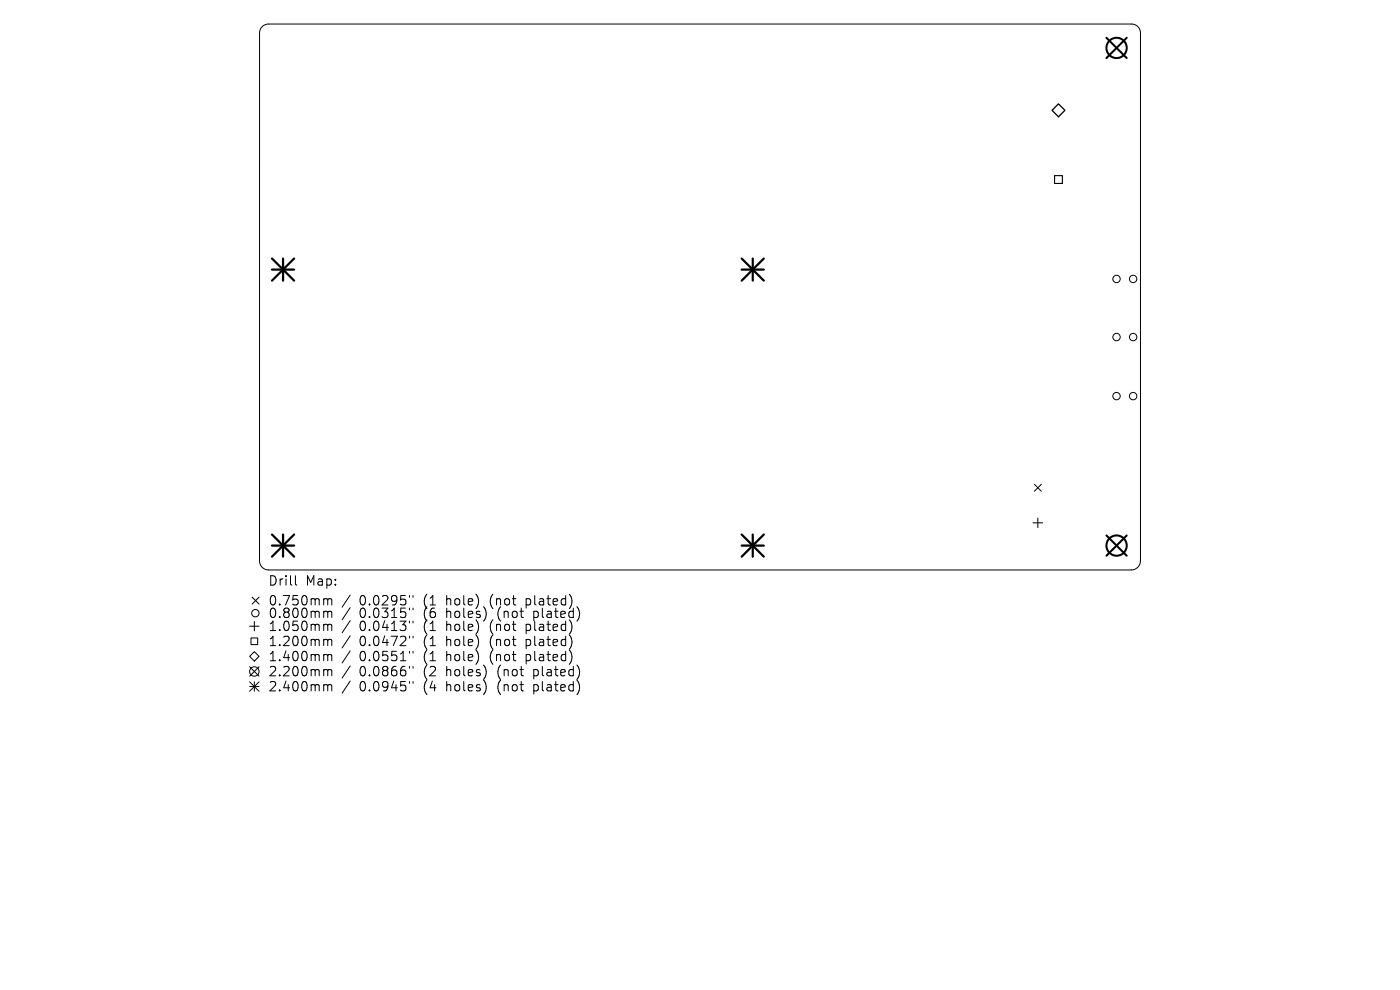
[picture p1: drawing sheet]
<svg xmlns="http://www.w3.org/2000/svg" width="297mm" height="210mm" viewBox="0 0 297 210" stroke-linecap="round" stroke-linejoin="round" font-family="sans-serif">
<defs><g id="words">
<g font-size="2.8">
<text x="57" y="124.5">Drill</text>
<text x="64.9" y="124.5">Map:</text>
<text x="57" y="128.7">0.750mm</text>
<text x="57" y="131.3">0.800mm</text>
<text x="76.2" y="128.7">0.0295&quot;</text>
<text x="76.2" y="131.3">0.0315&quot;</text>
<text x="89.8" y="128.7">(1</text>
<text x="89.8" y="131.3">(6</text>
<text x="94.7" y="128.7">hole)</text>
<text x="94.7" y="131.3">holes)</text>
<text x="104" y="128.7">(not</text>
<text x="105.6" y="131.3">(not</text>
<text x="111.7" y="128.7">plated)</text>
<text x="113.4" y="131.3">plated)</text>
<text x="57" y="134.1">1.050mm</text>
<text x="57" y="137.3">1.200mm</text>
<text x="76.2" y="134.1">0.0413&quot;</text>
<text x="76.2" y="137.3">0.0472&quot;</text>
<text x="89.8" y="134.1">(1</text>
<text x="89.8" y="137.3">(1</text>
<text x="94.7" y="134.1">hole)</text>
<text x="94.7" y="137.3">hole)</text>
<text x="104" y="134.1">(not</text>
<text x="104" y="137.3">(not</text>
<text x="111.7" y="134.1">plated)</text>
<text x="111.7" y="137.3">plated)</text>
<text x="57" y="140.5">1.400mm</text>
<text x="57" y="143.7">2.200mm</text>
<text x="76.2" y="140.5">0.0551&quot;</text>
<text x="76.2" y="143.7">0.0866&quot;</text>
<text x="89.8" y="140.5">(1</text>
<text x="89.8" y="143.7">(2</text>
<text x="94.7" y="140.5">hole)</text>
<text x="94.7" y="143.7">holes)</text>
<text x="104" y="140.5">(not</text>
<text x="105.6" y="143.7">(not</text>
<text x="111.7" y="140.5">plated)</text>
<text x="113.4" y="143.7">plated)</text>
<text x="57" y="146.9">2.400mm</text>
<text x="76.2" y="146.9">0.0945&quot;</text>
<text x="89.8" y="146.9">(4</text>
<text x="94.7" y="146.9">holes)</text>
<text x="105.6" y="146.9">(not</text>
<text x="113.4" y="146.9">plated)</text>
</g>
</g></defs>
<g fill="none" stroke="#000" stroke-width=".21">
<path d="M55.6 5.6l.7-.4 .7-.1h183.1a1.88 1.88 0 0 1 1.8 1.9v112a1.95 1.95 0 0 1-1.9 1.9h-183a1.91 1.91 0 0 1-1.9-1.9v-112l.1-.8zM219.1 110.9h2.1M219.4 102.7l1.5 1.5M220.2 109.9v2M220.9 102.7l-1.5 1.5M53 132.8h2M53.3 135.3h1.4v1.4h-1.4zM53.5 126.7l1.5 1.4M54 138.2l1 1-1 1-1-1zM54 131.8v2M55 126.7l-1.5 1.4M62.7 122.1v1.7l.3 .3"/>
<path d="M69.2 127l.3 .3M69.2 129.7l.3 .2M69.2 132.4l.3 .3M69.2 135.6l.3 .3M69.2 138.8l.3 .3M69.5 127.3v1M69.5 129.9v1.1M69.5 132.7v1.1M69.5 135.9v1.1M69.5 139.1v1.1M69.5 127.3l.3-.3 .5 .1 .1 1.2M69.5 129.9l.3-.2 .5 .1 .1 1.2"/>
<path d="M69.5 132.7l.3-.3 .5 .1 .1 1.3M69.5 135.9l.3-.3 .5 .1 .1 1.3M69.5 139.1l.3-.3 .5 .1 .1 1.3M74.3 126.2l-1.7 2.6M74.3 128.9l-1.7 2.6M74.3 131.7l-1.7 2.5M74.3 134.9l-1.7 2.5M74.3 138.1l-1.7 2.5M86.9 126.3v.4M86.9 129v.4M86.9 131.8v.3M86.9 135v.3"/>
<path d="M86.9 138.2v.3M87.6 126.3v.4M87.6 129v.4M87.6 131.8v.3M87.6 135v.3M87.6 138.2v.3M103.1 129.6v1.3M120.9 126.1l.4 1.3-.2 1.1M120.9 134.8a2.35 2.35 0 0 1 0 2.8M120.9 138a2.35 2.35 0 0 1 0 2.8M121.3 132.8l-.1 .9-.3 .7M122.5 128.8a2.35 2.35 0 0 1 0 2.9"/>
<path d="M53 141.4l2 2M53 144.6l2 2M53 145.6h2M54 144.6v2M55 141.4l-2 2M55 144.6l-2 2M69.2 142l.3 .3M69.2 145.2l.3 .3M69.5 142.3v1.1M69.5 145.5v1.1M69.5 142.3l.3-.3 .5 .1 .1 1.3M69.5 145.5l.3-.3 .5 .1 .1 1.3"/>
<path d="M74.3 141.3l-1.7 2.5M74.3 144.5l-1.7 2.5M86.9 141.4v.3M86.9 144.6v.3M87.6 141.4v.3M87.6 144.6v.3M103.1 141.9v1.4M103.1 145.1v1.4M122.5 141.2a2.35 2.35 0 0 1 0 2.8M122.5 144.4a2.35 2.35 0 0 1 0 2.8"/>
<circle cx="236.9" cy="59.2" r=".78"/>
<circle cx="240.4" cy="59.2" r=".78"/>
<circle cx="236.9" cy="71.5" r=".78"/>
<circle cx="240.4" cy="71.5" r=".78"/>
<circle cx="236.9" cy="84" r=".78"/>
<circle cx="240.4" cy="84" r=".78"/>
<circle cx="54.2" cy="130.1" r=".78"/>
<circle cx="54" cy="142.4" r="1"/>
</g>
<path d="M223.7 37.3h1.7v1.6h-1.7z" fill="none" stroke="#000" stroke-width=".23"/>
<path d="M224.5 22l1.4 1.4-1.4 1.4-1.3-1.4z" fill="none" stroke="#000" stroke-width=".27"/>
<g fill="none" stroke="#000" stroke-width=".43">
<path d="M234.7 8l4.3 4.3M239 8l-4.3 4.3M234.7 113.6l4.3 4.3M239 113.6l-4.3 4.3"/>
<circle cx="236.9" cy="10.2" r="2.15"/>
<circle cx="236.9" cy="115.7" r="2.15"/>
</g>
<g fill="none" stroke="#000" stroke-width=".47">
<path d="M57.7 54.8l4.7 4.7M57.7 57.2h4.7M60 54.8v4.7M62.4 54.8l-4.7 4.7M157.3 57.2h4.7M157.3 54.8l4.7 4.7M159.7 54.8v4.7M162 54.8l-4.7 4.7M57.7 113.4l4.7 4.7M57.7 115.7h4.7M60 113.4v4.7M62.4 113.4l-4.7 4.7"/>
<path d="M157.3 115.7h4.7M157.3 113.4l4.7 4.7M159.7 113.4v4.7M162 113.4l-4.7 4.7"/>
</g>
<use href="#words"/>
</svg>
